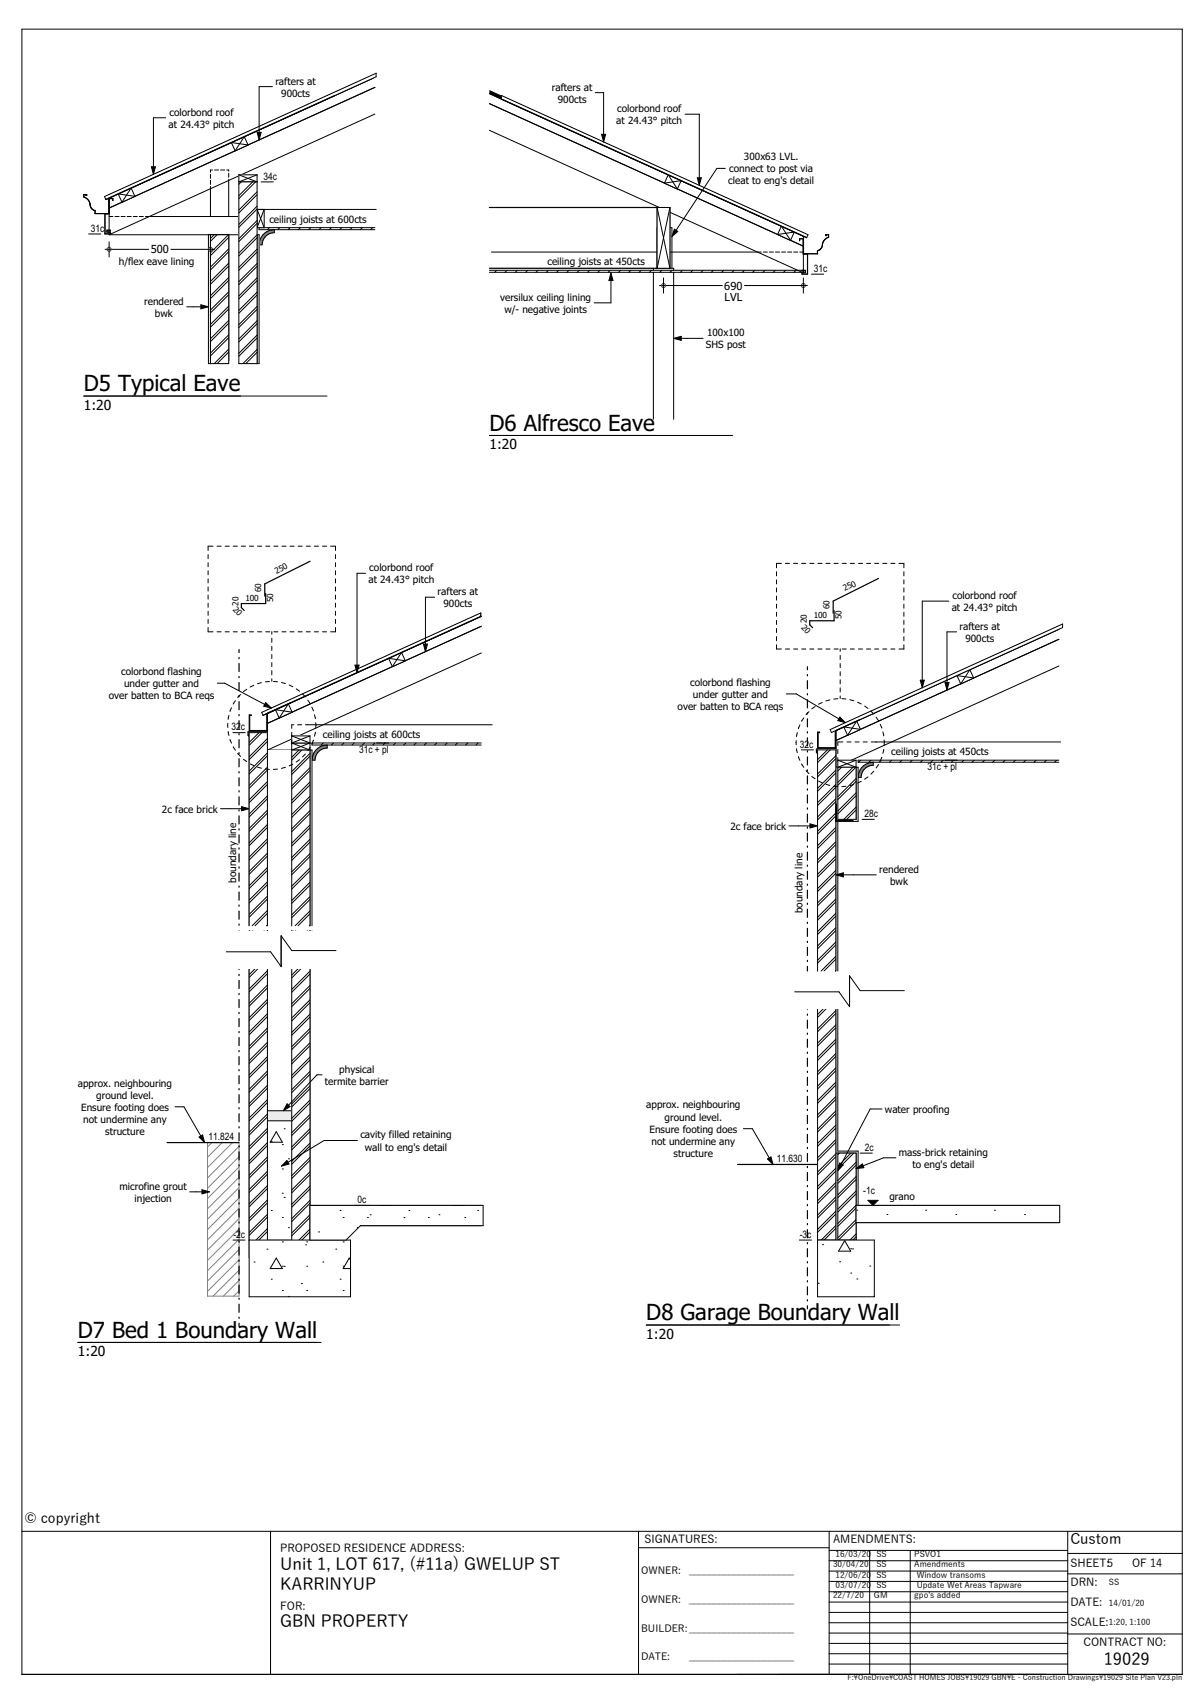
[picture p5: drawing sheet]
<svg xmlns="http://www.w3.org/2000/svg" width="297mm" height="420mm" viewBox="0 0 297 420" stroke-linecap="round" stroke-linejoin="round" font-family="sans-serif">
<defs><g id="words">
<g font-size="5.5">
<text x="20.7" y="96.6">D5 Typical Eave</text>
<text x="120.7" y="106.3">D6 Alfresco Eave</text>
<text x="159.4" y="325.8">D8 Garage Boundary Wall</text>
<text x="19.2" y="330.1">D7 Bed 1 Boundary Wall</text>
</g>
<g font-size="4.1">
<text x="69.1" y="387.5">Unit 1, LOT 617, (#11a) GWELUP ST</text>
<text x="69.1" y="392.4">KARRINYUP</text>
<text x="69.1" y="401.6">GBN PROPERTY</text>
<text x="272.3" y="411">19029</text>
</g>
<text font-size="3.6" x="264" y="381">Custom</text>
<g font-size="3.4">
<text x="20.7" y="101.2">1:20</text>
<text x="120.7" y="110.9">1:20</text>
<text x="19.2" y="334.7">1:20</text>
<text x="159.4" y="330.4">1:20</text>
<text x="6" y="375.8">© copyright</text>
</g>
<g font-size="2.7">
<text x="37.2" y="62.5">500</text>
<text x="178.7" y="71.5">690</text>
<text x="178.7" y="74.3">LVL</text>
<text x="69.1" y="383">PROPOSED RESIDENCE ADDRESS:</text>
<text x="159" y="380.8">SIGNATURES:</text>
<text x="205.5" y="380.7">AMENDMENTS:</text>
<text x="264" y="386.8">SHEET:5</text>
<text x="279.2" y="386.8">OF 14</text>
<text x="264" y="391.3">DRN:</text>
<text x="69.1" y="397.2">FOR:</text>
<text x="264" y="401.2">SCALE:</text>
<text x="264" y="396.2">DATE:</text>
<text x="267.3" y="406.2">CONTRACT NO:</text>
</g>
<g font-size="2.5">
<text x="67.9" y="20.9">rafters at</text>
<text x="69.4" y="23.8">900cts</text>
<text x="136.1" y="22.4">rafters at</text>
<text x="41.8" y="28.6">colorbond roof</text>
<text x="137.6" y="25.3">900cts</text>
<text x="152.2" y="27.7">colorbond roof</text>
<text x="41.6" y="31.5">at 24.43° pitch</text>
<text x="152" y="30.6">at 24.43° pitch</text>
<text x="183.5" y="39.5">300x63 LVL.</text>
<text x="65" y="44.3">34c</text>
<text x="179.6" y="45.5">cleat to eng's detail</text>
<text x="179.9" y="42.5">connect to post via</text>
<text x="22.4" y="57.2">31c</text>
<text x="66.4" y="54.9">ceiling joists at 600cts</text>
<text x="29.3" y="65.5">h/flex eave lining</text>
<text x="135" y="65.5">ceiling joists at 450cts</text>
<text x="200.8" y="67.1">31c</text>
<text x="35.6" y="75.2">rendered</text>
<text x="123.4" y="74.2">versilux ceiling lining</text>
<text x="124.4" y="77.2">w/- negative joints</text>
<text x="38.2" y="78.2">bwk</text>
<text x="174.4" y="83">100x100</text>
<text x="174.1" y="86">SHS post</text>
<text x="90.9" y="143.9">at 24.43° pitch</text>
<text x="91.1" y="141">colorbond roof</text>
<text x="107.9" y="146.9">rafters at</text>
<text x="109.4" y="149.8">900cts</text>
<text x="235" y="147.8">colorbond roof</text>
<text x="234.8" y="150.8">at 24.43° pitch</text>
<text x="236.7" y="155.4">rafters at</text>
<text x="238.1" y="158.4">900cts</text>
<text x="29.9" y="166.6">colorbond flashing</text>
<text x="26.8" y="172.6">over batten to BCA reqs</text>
<text x="30.6" y="169.6">under gutter and</text>
<text x="170.2" y="169.2">colorbond flashing</text>
<text x="170.9" y="172.2">under gutter and</text>
<text x="167.2" y="175.2">over batten to BCA reqs</text>
<text x="57.1" y="180.2">32c</text>
<text x="79.6" y="182">ceiling joists at 600cts</text>
<text x="88.6" y="185.7">31c + pl</text>
<text x="197.3" y="184.5">32c</text>
<text x="219.9" y="186.3">ceiling joists at 450cts</text>
<text x="228.8" y="190">31c + pl</text>
<text x="40" y="200.5">2c face brick</text>
<text x="213.2" y="201.6">28c</text>
<text x="180.2" y="204.8">2c face brick</text>
<text x="216.9" y="215.4">rendered</text>
<text x="58.2" y="217.8" transform="rotate(-90 58.2 217.8)">boundary line</text>
<text x="219.6" y="218.4">bwk</text>
<text x="197.9" y="225.4" transform="rotate(-90 197.9 225.4)">boundary line</text>
<text x="19.2" y="268.1">approx. neighbouring</text>
<text x="80.2" y="267.7">termite barrier</text>
<text x="83.7" y="264.7">physical</text>
<text x="20" y="274.1">Ensure footing does</text>
<text x="23.7" y="271.1">ground level.</text>
<text x="159.4" y="273.5">approx. neighbouring</text>
<text x="218.3" y="274.6">water proofing</text>
<text x="20.5" y="277.1">not undermine any</text>
<text x="26" y="280.1">structure</text>
<text x="51.4" y="281.4">11.824</text>
<text x="88.9" y="280.9">cavity filled retaining</text>
<text x="160.2" y="279.5">Ensure footing does</text>
<text x="163.9" y="276.5">ground level.</text>
<text x="90" y="283.9">wall to eng's detail</text>
<text x="160.7" y="282.5">not undermine any</text>
<text x="166.2" y="285.5">structure</text>
<text x="191.6" y="286.8">11.630</text>
<text x="213.3" y="284">2c</text>
<text x="221.7" y="285.2">mass-brick retaining</text>
<text x="29.5" y="293.6">microfine grout</text>
<text x="225.1" y="288.2">to eng's detail</text>
<text x="33.2" y="296.6">injection</text>
<text x="88.2" y="296.9">0c</text>
<text x="212.9" y="294.7">-1c</text>
<text x="219.4" y="296.2">grano</text>
<text x="57.6" y="305.4">-2</text>
<text x="59.4" y="305.4">c</text>
<text x="197.3" y="305.4">-3c</text>
<text x="158.2" y="388.3">OWNER:</text>
<text x="170" y="388.3">_____________________</text>
<text x="158.2" y="395.6">OWNER:</text>
<text x="170" y="395.6">_____________________</text>
<text x="158.2" y="402.6">BUILDER:_____________________</text>
<text x="158.2" y="409.7">DATE:</text>
<text x="170" y="409.7">_____________________</text>
</g>
<g font-size="2.1">
<text x="68.2" y="141.7" transform="rotate(-27 68.2 141.7)">250</text>
<text x="58.9" y="149.5" transform="rotate(-90 58.9 149.5)">20</text>
<text x="60.6" y="148.3">100</text>
<text x="64.4" y="146.1" transform="rotate(-90 64.4 146.1)">60</text>
<text x="67.4" y="148.6" transform="rotate(-90 67.4 148.6)">50</text>
<text x="208.4" y="145.9" transform="rotate(-27 208.4 145.9)">250</text>
<text x="57.3" y="150.6" transform="rotate(46 57.3 150.6)">20</text>
<text x="197.5" y="154.9" transform="rotate(46 197.5 154.9)">20</text>
<text x="199.1" y="153.7" transform="rotate(-90 199.1 153.7)">20</text>
<text x="200.8" y="152.6">100</text>
<text x="204.6" y="150.4" transform="rotate(-90 204.6 150.4)">60</text>
<text x="207.6" y="152.8" transform="rotate(-90 207.6 152.8)">50</text>
<text x="205.5" y="386.7">30/04/20</text>
<text x="206.1" y="384.2">16/03/20</text>
<text x="206.1" y="389.3">12/06/20</text>
<text x="216.2" y="384.2">SS</text>
<text x="216.2" y="386.7">SS</text>
<text x="216.2" y="389.3">SS</text>
<text x="225.5" y="384.2">PSVO1</text>
<text x="225.5" y="386.7">Amendments</text>
<text x="226.1" y="389.3">Window transoms</text>
<text x="205.5" y="394.4">22/7/20</text>
<text x="206.1" y="391.8">03/07/20</text>
<text x="215.6" y="394.4">GM</text>
<text x="216.2" y="391.8">SS</text>
<text x="225.5" y="394.4">gpo's added</text>
<text x="226.1" y="391.8">Update Wet Areas Tapware</text>
<text x="273.5" y="391.2">SS</text>
<text x="273.5" y="396.3">14/01/20</text>
<text x="273.5" y="401">1:20, 1:100</text>
</g>
<text font-size="1.8" x="209.1" y="414.5">F:\OneDrive\COAST HOMES JOBS\19029 GBN\E - Construction Drawings\19029 Site Plan V23.pln</text>
</g></defs>
<g fill="none" stroke="#000" stroke-width=".25">
<path d="M5.4 7.2h286.2v406h-286.2zM5.4 377.9h286.2M66.7 377.9v35.3M157.5 377.9v35.3M204.5 377.9v35.3M263.4 377.9v35.3M157.5 381.9h47M204.5 397.9h58.9M204.5 395.3h58.9M204.5 392.8h58.9M204.5 390.2h58.9M204.5 387.7h58.9"/>
<path d="M204.5 385.1h58.9M204.5 382.6h58.9M214.5 382.6v30.6M224.5 382.6v30.6M263.4 383.3h28.2M263.4 388.4h28.2M204.5 408.1h58.9M204.5 405.5h58.9M204.5 403h58.9M204.5 400.4h58.9M204.5 410.6h58.9M263.4 403.2h28.2"/>
</g>
<!-- layer: J1  ROOF-(cover) -->
<path d="M26.9 48l63.2-28.7h1.9l-65.1 29.6z" fill-rule="evenodd" fill="#000"/>
<g fill="none" stroke="#fff" stroke-width=".25">
<path d="M68.6 39l-23.7 4.2M71.9 37.5l-23.7 4.2M75.2 36l-23.7 4.2M78.5 34.5l-23.7 4.2M81.8 33l-23.8 4.2M85 31.5l-23.7 4.2M88.3 30l-23.7 4.2M91.6 28.5l-23.7 4.2M92.5 27.5l-21.3 3.7M92.5 26.6l-18 3.1M92.5 25.6l-14.7 2.6M92.5 24.7l-11.4 2"/>
<path d="M92.5 23.8l-8.2 1.5M92.5 22.9l-4.9 .9M92.5 22l-1.6 .3M29.1 56.9l-2.2 .4M32.4 55.4l-5.5 1M35.7 53.9l-8.8 1.6M39 52.4l-12.1 2.2M42.3 50.9l-15.4 2.8M45.6 49.5l-18.7 3.2M48.9 48l-22 3.8M52.2 46.5l-23.8 4.1M55.4 45l-23.7 4.2"/>
<path d="M58.7 43.5l-23.7 4.2M62 42l-23.7 4.2M65.3 40.5l-23.7 4.2"/>
</g>
<path d="M20.7 48h.7v.2h-.2l.2-.2h-.7v.6a2.62 2.62 0 0 1 1.7 2.5l.5 .6 .6 .3v.7h3.4v-3.7v3.7h-3.5v-.7a1.7 1.7 0 0 1-1.2-1.8l-.6-1-.9-.6z" fill-rule="evenodd" fill="#7f7f7f"/>
<path d="M26.9 49h1v.5l-.1-.5h-.8v3.8h-1.1v4.9h1.3v-.4h-.8v-.5h.9h-.9v.4h.9v.5h-1.4v-5h1z" fill-rule="evenodd" fill="#fff"/>
<path d="M25.9 56.7h.1" fill="none" stroke="#000" stroke-width=".25"/>
<!-- layer: D1  WALLS-(external) -->
<g fill="#000">
<path d="M51.9 57.9h4.5v31.1h-4.5z" fill-rule="evenodd"/>
<path d="M58.9 57.9h4.5v31.1h-4.5z" fill-rule="evenodd"/>
</g>
<path d="M66.5 56.2l-.5 .5M69 56.2l-.5 .5M71.5 56.2l-.5 .5M74.1 56.2l-.5 .5M76.6 56.2l-.5 .5M79.2 56.2l-.5 .5M81.7 56.2l-.5 .5M84.3 56.2l-.5 .5M86.8 56.2l-.5 .5M89.4 56.2l-.5 .5M91.9 56.2l-.5 .5" fill="none" stroke="#000" stroke-width=".25"/>
<path d="M65.3 57.6a3.7 3.7 0 0 1 2.4-.9v.7a3 3 0 0 0-3 3h-.8a3.7 3.7 0 0 1 1.4-2.8z" fill-rule="evenodd" fill="#7f7f7f"/>
<!-- layer: J1  ROOF-(cover) -->
<path d="M92 19.3l-65.1 29.6M92.5 28.1l-65.6 29.8v-9.9M92.5 21.6l-65.6 29.7" fill="none" stroke="#000" stroke-width=".25"/>
<path d="M21.8 49.5l-.5-.5-.6-.4v-.6h.7v.2h-.2l.2-.2h-.7v.6a2.28 2.28 0 0 1 1.6 2.2M22 49.8l.2 .4M22.2 50.4v.4M22.2 50.8l.5 .8M22.3 50.8l.4 .7M22.7 51.6l.4 .3M22.7 51.5l.4 .3M23.1 51.9l.3 .1v.7h3.5v-3.7h1v.5l-.1-.5h-.8v3.8h-1.1v4.9h1.3v-.4h-.8v-.5h.9h-.9M23.1 51.8l.4 .2v.7h3.4M25.9 52.7v5h1.4v-.5h-.9" fill="none" stroke="#000" stroke-width=".25"/>
<!-- layer: D1  WALLS-(external) -->
<path d="M56.4 57.9v31.1M58.9 57.9v31.1M51.9 89v-31.1h11.5v31.1" fill="none" stroke="#000" stroke-width=".25"/>
<path d="M65.3 57.6a3.7 3.7 0 0 1 2.4-.9v.7a3 3 0 0 0-3 3h-.8a3.7 3.7 0 0 1 1.4-2.8zM92.5 56.2h-28.6v.5h28.6" fill="none" stroke="#000" stroke-width=".25"/>
<!-- layer: K1  TEXT-(notes) -->
<path d="M58.9 43.1h4.5v1.8h-4.5z" fill-rule="evenodd" fill="#fff"/>
<path d="M58.9 44.9h4.5M58.9 43.1v1.8M58.9 43.1h4.5M58.9 43.1l4.5 1.8M63.4 43.1v1.8M63.4 43.1l-4.5 1.8" fill="none" stroke="#000" stroke-width=".25"/>
<path d="M29.2 47.9l3.1-1.5 1 2.1-3.2 1.4z" fill-rule="evenodd" fill="#fff"/>
<path d="M29.2 47.9l.9 2M29.2 47.9l4.1 .6M32.3 46.4l1 2.1M32.3 46.4l-3.1 1.5M32.3 46.4l-2.2 3.5M33.3 48.5l-3.2 1.4" fill="none" stroke="#000" stroke-width=".25"/>
<path d="M57.1 35.2l3.2-1.5 .9 2.1-3.2 1.4z" fill-rule="evenodd" fill="#fff"/>
<path d="M57.1 35.2l.9 2M57.1 35.2l4.1 .6M60.3 33.7l.9 2.1M60.3 33.7l-3.2 1.5M60.3 33.7l-2.3 3.5M61.2 35.8l-3.2 1.4" fill="none" stroke="#000" stroke-width=".25"/>
<path d="M63.4 51.7h1.8v4.5h-1.8z" fill-rule="evenodd" fill="#fff"/>
<path d="M63.4 51.7h1.8M63.4 56.2h1.8M63.4 51.7v4.5M63.4 51.7l1.8 4.5M65.2 51.7v4.5M65.2 51.7l-1.8 4.5" fill="none" stroke="#000" stroke-width=".25"/>
<path d="M25.8 48.5l67-30.4v.9l-66.7 30.2z" fill-rule="evenodd" fill="#fff"/>
<g fill="none" stroke="#000" stroke-width=".25">
<path d="M40.9 29.1h-3.1v12.1M63.4 32.7h1l-.5 1.8zM67.2 21.4h-3.3v11.3M25.8 48.5l67-30.4v.9l-66.7 30.2zM26.9 53.4h1M26.9 57.9h25M28.4 53.4h1M29.9 53.4h1M31.4 53.4h1M32.9 53.4h1M34.4 53.4h1M35.9 53.4h23"/>
<path d="M37.3 41.2h1l-.5 1.8zM51.9 43v1M51.9 44.5v1M51.9 46v7.4M52.4 42h-.5v.5M52.9 42h1M54.4 42h1M55.9 42h.5v.2M56.4 42.7v1M56.4 44.2v9.2M63.4 51.7h29.4M46.1 75.7h3.5"/>
<path d="M49.6 75.2l1.8 .5-1.8 .5z"/>
</g>
<path d="M82.5 23.6l-56.4 25.6" fill="none" stroke="#000" stroke-width=".3"/>
<path d="M63.4 32.7h1l-.5 1.8zM37.3 41.2h1l-.5 1.8zM49.6 75.2l1.8 .5-1.8 .5z" fill="#000"/>
<path d="M63.4 57.9h.5v31.8h-.5z" fill-rule="evenodd" fill="#fff"/>
<path d="M63.4 57.9h.5v31.8h-.5z" fill="none" stroke="#000" stroke-width=".25"/>
<path d="M58.9 44.9h4.5v44.8h-4.5z" fill-rule="evenodd" fill="#fff"/>
<g fill="none" stroke="#000" stroke-width=".25">
<path d="M58.9 44.9h4.5v44.8h-4.5zM59.5 44.9l-.6 .6M62.3 44.9l-3.4 3.4M63 44.9l-4.1 4.1M63.4 58.7l-4.5 4.5M63.4 55.1l-4.5 4.5M63.4 51.6l-4.5 4.5M63.4 48l-4.5 4.5M63.4 57.9l-4.5 4.5M63.4 54.4l-4.5 4.5M63.4 50.9l-4.5 4.5M63.4 47.3l-4.5 4.5"/>
<path d="M63.4 79.9l-4.5 4.5M63.4 76.3l-4.5 4.5M63.4 72.8l-4.5 4.5M63.4 69.3l-4.5 4.5M63.4 65.7l-4.5 4.5M63.4 62.2l-4.5 4.5M63.4 79.2l-4.5 4.5M63.4 75.6l-4.5 4.5M63.4 72.1l-4.5 4.5M63.4 68.6l-4.5 4.5M63.4 65l-4.5 4.5M63.4 61.5l-4.5 4.5"/>
<path d="M63.4 86.9l-2.8 2.8M63.4 83.4l-4.5 4.5M63.4 86.2l-3.5 3.5M63.4 82.7l-4.5 4.5"/>
</g>
<path d="M51.4 57.9h.5v31.8h-.5z" fill-rule="evenodd" fill="#fff"/>
<path d="M51.4 57.9h.5v31.8h-.5z" fill="none" stroke="#000" stroke-width=".25"/>
<path d="M51.9 57.9h4.5v31.8h-4.5z" fill-rule="evenodd" fill="#fff"/>
<g fill="none" stroke="#000" stroke-width=".25">
<path d="M21.9 57.7h3M26.9 59.7v3.7M51.9 57.9h4.5v31.8h-4.5zM52.8 57.9l-.9 .9M53.5 57.9l-1.6 1.6M56.4 57.9l-4.5 4.5M56.4 58.6l-4.5 4.5M64.4 44.9h3M25.9 61.5h10.8M42.2 61.5h10.7M56.4 79.8l-4.5 4.5M56.4 76.3l-4.5 4.5"/>
<path d="M56.4 72.7l-4.5 4.5M56.4 69.2l-4.5 4.5M56.4 65.7l-4.5 4.5M56.4 62.1l-4.5 4.5M56.4 79.1l-4.5 4.5M56.4 75.6l-4.5 4.5M56.4 72l-4.5 4.5M56.4 68.5l-4.5 4.5M56.4 64.9l-4.5 4.5M56.4 61.4l-4.5 4.5M56.4 86.9l-2.8 2.8M56.4 83.3l-4.5 4.5"/>
<path d="M56.4 89.7h.1M56.4 86.2l-3.6 3.5M56.4 82.6l-4.5 4.5"/>
</g>
<g fill="none" stroke="#464646" stroke-width=".25">
<circle cx="26.9" cy="61.5" r=".5"/>
<circle cx="51.9" cy="61.5" r=".5"/>
</g>
<!-- layer: I1  BEAMS -->
<g fill="none" stroke="#000" stroke-width=".25">
<path d="M165.3 59.7l-3.2 .6M165.3 58.8l-3.2 .5M165.3 57.9l-3.2 .5M165.3 57l-3.2 .5M165.3 56l-3.2 .6M165.3 55.1l-3.2 .6M165.3 54.2l-3.2 .6M165.3 53.3l-3.2 .6M165.3 52.4l-3.2 .5M165.3 51.5l-3.2 .5M165.3 66.1l-.7 .1M165.3 65.2l-3.2 .5"/>
<path d="M165.3 64.3l-3.2 .5M165.3 63.4l-3.2 .5M165.3 62.4l-3.2 .6M165.3 61.5l-3.2 .6M165.3 60.6l-3.2 .6"/>
</g>
<!-- layer: J1  ROOF-(cover) -->
<path d="M120.7 22.2l77.5 35.2v.9l-77.5-35.2z" fill-rule="evenodd" fill="#000"/>
<g fill="none" stroke="#fff" stroke-width=".25">
<path d="M122.1 26.2l-1.4 .2M123.5 26.8l-2.8 .5M125 27.5l-4.3 .7M126.4 28.2l-5.7 1M127.9 28.8l-7.2 1.3M129.3 29.5l-8.6 1.5M130.8 30.1l-10.1 1.8M132.2 30.8l-10.4 1.8M133.7 31.5l-10.5 1.8M135.1 32.1l-10.4 1.9M136.6 32.8l-10.5 1.8M138 33.4l-10.4 1.9"/>
<path d="M139.5 34.1l-10.5 1.8M140.9 34.7l-10.4 1.9M142.4 35.4l-10.5 1.8M143.8 36.1l-10.4 1.8M145.3 36.7l-10.5 1.9M146.7 37.4l-10.4 1.8M148.2 38l-10.5 1.9M149.6 38.7l-10.4 1.8M151.1 39.4l-10.5 1.8M152.5 40l-10.4 1.9M154 40.7l-10.5 1.8M155.4 41.3l-10.4 1.9"/>
<path d="M156.9 42l-10.5 1.8M158.3 42.6l-10.4 1.9M159.8 43.3l-10.5 1.8M161.2 44l-10.4 1.8M162.7 44.6l-10.5 1.9M164.1 45.3l-10.4 1.8M165.6 45.9l-10.5 1.9M167 46.6l-10.4 1.8M168.5 47.3l-10.5 1.8M169.9 47.9l-10.4 1.9M171.4 48.6l-10.5 1.8M172.8 49.2l-10.4 1.9"/>
<path d="M174.3 49.9l-10.5 1.8M175.7 50.5l-10.4 1.9M177.2 51.2l-10.5 1.8M178.6 51.9l-10.5 1.8M180 52.5l-10.4 1.9M181.5 53.2l-10.5 1.8M182.9 53.8l-10.4 1.9M184.4 54.5l-10.5 1.8M185.8 55.2l-10.4 1.8M187.3 55.8l-10.5 1.9M188.7 56.5l-10.4 1.8M190.2 57.1l-10.5 1.9"/>
<path d="M191.6 57.8l-10.4 1.8M193.1 58.4l-10.5 1.9M194.5 59.1l-10.4 1.8M196 59.8l-10.5 1.8M197.4 60.4l-10.4 1.9M198.2 66.7l-1.1 .2M198.2 65.8l-2.5 .4M198.2 64.9l-4 .7M198.2 63.9l-5.4 1M198.2 63l-6.9 1.2M198.2 62.1l-8.3 1.5M198.2 61.2l-9.8 1.7"/>
</g>
<path d="M198.2 58.9v3.7h3.4v-.7a1.66 1.66 0 0 0 1.3-1.8l.6-1 .9-.6v-.5h-.7l.2 .2h-.2v-.3h.7v.7a2.58 2.58 0 0 0-1.6 2.4l-.6 .7-.5 .2v.8h-3.5z" fill-rule="evenodd" fill="#7f7f7f"/>
<path d="M197.2 58.9h1v3.8h1v5h-1.4v-.5h.9v-.4l-.9-.1h.9v.5h-.8v.4h1.3v-4.9h-1.1v-3.7h-.8l-.1 .4z" fill-rule="evenodd" fill="#fff"/>
<g fill="none" stroke="#000" stroke-width=".25">
<path d="M203.7 57.9h.7v.7h-.3l.3-.1v-.5h-.7l.2 .2h-.2zM204.1 58.6a2.14 2.14 0 0 0-1.3 2.1M204.1 58.7l-.9 .7-.3 .9M197.8 66.7v.1M198.1 62.6l.1 .1M198.2 60.6h.1M199.2 66.4h.1M199.2 63h.1M199.2 62.7v5h-1.4v-.5h.9M202.6 61.2l-1 .7v.7h-3.4M202.6 61.3l-.9 .6v.8h-3.5v-3.8h-1v.5l.1-.4h.8v3.7h1.1v4.9h-1.3v-.4h.8v-.5l-.9 .1M202.8 60.7l-.2 .5"/>
<path d="M202.8 60.4v.3M202.8 60.7l-.2 .6"/>
</g>
<g fill="none" stroke="#000" stroke-width=".25">
<path d="M120.7 66.7h77.5v.5h-77.5M122.5 66.7l-.5 .5M125.1 66.7l-.5 .5M127.6 66.7l-.5 .5M130.2 66.7l-.5 .5M132.7 66.7l-.5 .5M135.3 66.7l-.5 .5M137.8 66.7l-.5 .5M140.3 66.7l-.5 .5M142.9 66.7l-.5 .5M145.4 66.7l-.5 .5M148 66.7l-.5 .5"/>
<path d="M150.5 66.7l-.5 .5M153.1 66.7l-.5 .5M155.6 66.7l-.5 .5M158.2 66.7l-.5 .5M160.7 66.7l-.5 .5M163.3 66.7l-.5 .5M165.8 66.7l-.5 .5M168.3 66.7l-.5 .5M170.9 66.7l-.5 .5M173.4 66.7l-.5 .5M176 66.7l-.5 .5M178.5 66.7l-.5 .5"/>
<path d="M181.1 66.7l-.5 .5M183.6 66.7l-.5 .5M186.2 66.7l-.5 .5M188.7 66.7l-.5 .5M191.3 66.7l-.5 .5M193.8 66.7l-.5 .5M196.3 66.7l-.5 .5"/>
</g>
<!-- layer: I1  BEAMS -->
<path d="M120.7 51.2h41.4M120.7 66.2h40.5" fill="none" stroke="#000" stroke-width=".3"/>
<path d="M162.1 51.2h3.2v15h-3.2z" fill="none" stroke="#000" stroke-width=".25"/>
<!-- layer: D1  WALLS-(external) -->
<path d="M161.2 67.2v36.3M162.1 66.2h-.9v.5M165.3 66.2h.9v.5M166.2 67.2v36.3" fill="none" stroke="#000" stroke-width=".25"/>
<!-- layer: J1  ROOF-(cover) -->
<path d="M120.7 25.6l77.5 35.2M120.7 32.2l77.5 35.1v-9.9M120.7 23.1l77.5 35.2" fill="none" stroke="#000" stroke-width=".25"/>
<!-- layer: K1  TEXT-(notes) -->
<path d="M192.8 55.8l3.1 1.5-.9 2-3.2-1.4z" fill-rule="evenodd" fill="#fff"/>
<path d="M191.8 57.9l3.2 1.4M192.8 55.8l-1 2.1M192.8 55.8l3.1 1.5M192.8 55.8l2.2 3.5M195.9 57.3l-.9 2M195.9 57.3l-4.1 .6" fill="none" stroke="#000" stroke-width=".25"/>
<path d="M164.8 43.1l3.2 1.5-.9 2-3.2-1.4z" fill-rule="evenodd" fill="#fff"/>
<path d="M163.9 45.2l3.2 1.4M164.8 43.1l-.9 2.1M164.8 43.1l3.2 1.5M164.8 43.1l2.3 3.5M168 44.6l-.9 2M168 44.6l-4.1 .6" fill="none" stroke="#000" stroke-width=".25"/>
<path d="M123.7 23.6l75.6 34.3-.3 .7-75.3-34.1z" fill-rule="evenodd" fill="#fff"/>
<g fill="none" stroke="#000" stroke-width=".25">
<path d="M123.7 23.6l75.6 34.3-.3 .7-75.3-34.1zM146.8 22.9h2.1v10.2M148.4 33.1h1l-.5 1.9zM169 28.2h3.5v15.7M162.1 56.2v10h-.5M165.3 56.2h.5v10M166.4 56.6l.8 .5-1.4 1.3zM172 43.9h1l-.5 1.8zM178.9 41.6h-2.1l-10 15.2M121.2 62.2h66.6M150.7 69.2v5.5h-4.1M150.7 67.3l.5 1.9h-1z"/>
<path d="M162.7 70.5h15.5M163.7 68.6v3.7M183.7 70.5h15.5M188.3 62.2h1M189.8 62.2h1M191.3 62.2h1M192.8 62.2h1M194.3 62.2h1M195.8 62.2h1M197.3 62.2h.9M198.2 68.6v3.7M166.2 83.5l1.8-.5v1z"/>
<path d="M168 83.5h5.4"/>
</g>
<path d="M123.7 24.5l75.3 34.1" fill="none" stroke="#000" stroke-width=".3"/>
<g fill="none" stroke="#464646" stroke-width=".25">
<circle cx="163.7" cy="70.5" r=".5"/>
<circle cx="198.2" cy="70.5" r=".5"/>
</g>
<path d="M148.4 33.1h1l-.5 1.9zM166.4 56.6l.8 .5-1.4 1.3zM172 43.9h1l-.5 1.8zM150.7 67.3l.5 1.9h-1zM166.2 83.5l1.8-.5v1z" fill="#000"/>
<path d="M162.1 51.2h3.2v15h-3.2z" fill-rule="evenodd" fill="#fff"/>
<path d="M162.1 51.2v15M162.1 51.2h3.2M162.1 51.2l3.2 15M165.3 51.2v15M165.3 51.2l-3.2 15M162.1 66.2h3.2M200.2 67.7h3" fill="none" stroke="#000" stroke-width=".25"/>
<!-- layer: D1  WALLS-(external) -->
<g fill="#000">
<path d="M61.5 229.7h4.5v76.4h-4.5z" fill-rule="evenodd"/>
<path d="M72 229.7h4.5v76.4h-4.5z" fill-rule="evenodd"/>
</g>
<path d="M66 229.7h6v76.4h-6z" fill-rule="evenodd" fill="#fff"/>
<g fill="none" stroke="#000" stroke-width=".25">
<path d="M66.9 230.8h.1M69.6 234.5h.1M71.2 235.1h.1M66.9 247.8h.1M68.1 248.1l1.5 2.6h-3zM69.6 258.5h.1M69.6 252.5h.1M69.6 246.5h.1M69.6 240.5h.1M70.1 244.6h.1M71.2 252h.1M66.9 264.8h.1"/>
<path d="M68.1 279.3l1.5 2.6h-3zM69.6 276.5h.1M69.6 270.5h.1M69.6 264.5h.1M70.1 278.5h.1M70.1 261.6h.1M71.2 269h.1M66.9 298.7h.1M66.9 281.7h.1M69.6 294.5h.1M69.6 288.5h.1M69.6 282.5h.1"/>
<path d="M70.1 295.5h.1M71.2 286h.1M69.6 300.5h.1M71.2 302.9h.1"/>
</g>
<!-- layer: C1  CONCRETE-(floor slab) -->
<path d="M72 297.5h46.7v5h-46.7z" fill-rule="evenodd" fill="#fff"/>
<g fill="none" stroke="#000" stroke-width=".25">
<path d="M72 297.5h46.7M74.3 299.8h.1M83.9 298.7h.1M91.3 299.8h.1M100.9 298.7h.1M108.3 299.8h.1M117.8 298.7h.1M72 302.5h46.7M75.6 300.5h.1M84.6 300.5h.1M90.6 300.5h.1M99.6 300.5h.1"/>
<path d="M105.6 300.5h.1M114.6 300.5h.1"/>
</g>
<!-- layer: D1  WALLS-(external) -->
<path d="M61.5 229.7v76.4h15v-76.4M66 229.7v76.4M72 229.7v76.4" fill="none" stroke="#000" stroke-width=".25"/>
<!-- layer: K1  TEXT-(notes) -->
<path d="M54.8 282h3M87.4 297.5h3" fill="none" stroke="#000" stroke-width=".25"/>
<g fill="#fff">
<path d="M66 229.7h6v46.9h-6z" fill-rule="evenodd"/>
<path d="M51.2 282h7.8v37.8h-7.8z" fill-rule="evenodd"/>
</g>
<g fill="none" stroke="#808080" stroke-width=".25">
<path d="M51.2 282h7.8v37.8h-7.8zM52.3 282l-1.1 1M54.8 282l-3.6 3.6M57.4 282l-6.2 6.1M59 298.2l-7.8 7.7M59 295.6l-7.8 7.8M59 293.1l-7.8 7.8M59 290.5l-7.8 7.8M59 288l-7.8 7.8M59 285.4l-7.8 7.8M59 282.9l-7.8 7.8M59 318.5l-1.3 1.3"/>
<path d="M59 316l-3.9 3.8M59 313.4l-6.4 6.4M59 310.9l-7.8 7.8M59 308.4l-7.8 7.7M59 305.8l-7.8 7.8M59 303.3l-7.8 7.7M59 300.7l-7.8 7.8"/>
</g>
<path d="M66 274.1h6v2.5h-6z" fill-rule="evenodd" fill="#f0f0f0"/>
<path d="M43.2 273.1h2.2l4.1 7.2M66 274.1h6v2.5h-6zM46.8 294.1h3M49.1 280.6l.9-.5 .5 1.9zM49.8 293.6l1.9 .5-1.9 .5z" fill="none" stroke="#000" stroke-width=".25"/>
<g fill="none" stroke="#000" stroke-width=".3">
<path d="M59 229.7v.1M59 231v.3M59 232.5v2M59 235.7v.3M59 237.2v2M59 240.4v.3M59 241.9v2M59 245.1v.3M59 246.6v2M59 249.8v.3M59 251.3v2M59 254.5v.3"/>
<path d="M59 256v2M59 259.2v.3M59 260.7v2M59 263.9v.3M59 265.4v2M59 268.6v.3M59 270.1v2M59 273.3v.3M59 274.8v2M59 278v.3M59 279.5v2M41.2 282h17.8"/>
<path d="M59 282.7v.3M59 284.2v2M59 287.4v.3M59 288.9v2M59 292.1v.3M59 293.6v2M59 296.8v.3M59 298.3v2M59 301.5v.3M59 303v2M59 306.2v.3M59 307.7v2"/>
<path d="M59 310.9v.3M59 312.4v2M59 315.6v.3M59 317.1v2M59 320.3v.3M59 321.8v2M59 325v.3M59 326.5v.8"/>
</g>
<path d="M66 306.1h6" fill="none" stroke="#fff" stroke-width=".25"/>
<path d="M49.1 280.6l.9-.5 .5 1.9zM49.8 293.6l1.9 .5-1.9 .5z" fill="#000"/>
<path d="M61.5 229.7h4.5v80.6h-4.5z" fill-rule="evenodd" fill="#fff"/>
<g fill="none" stroke="#000" stroke-width=".25">
<path d="M61.5 229.7v80.6h4.5v-80.6M61.6 229.7l-.1 .2M62.4 229.7l-.9 .9M65.2 229.7l-3.7 3.7M65.9 229.7l-4.4 4.4M66 236.7l-4.5 4.5M66 233.2l-4.5 4.5M66 239.5l-4.5 4.5M66 236l-4.5 4.5M66 232.5l-4.5 4.5M66 257.9l-4.5 4.5M66 254.4l-4.5 4.5"/>
<path d="M66 250.9l-4.5 4.5M66 247.3l-4.5 4.5M66 243.8l-4.5 4.5M66 240.3l-4.5 4.5M66 257.2l-4.5 4.5M66 253.7l-4.5 4.5M66 250.2l-4.5 4.5M66 246.6l-4.5 4.5M66 243.1l-4.5 4.5M66 279.1l-4.5 4.5M66 275.6l-4.5 4.5M66 272.1l-4.5 4.5"/>
<path d="M66 268.5l-4.5 4.5M66 265l-4.5 4.5M66 261.5l-4.5 4.5M66 278.4l-4.5 4.5M66 274.9l-4.5 4.5M66 271.4l-4.5 4.5M66 267.8l-4.5 4.5M66 264.3l-4.5 4.5M66 260.8l-4.5 4.5M66 296.8l-4.5 4.5M66 293.3l-4.5 4.5M66 289.8l-4.5 4.5"/>
<path d="M66 286.2l-4.5 4.5M66 282.7l-4.5 4.5M66 299.7l-4.5 4.5M66 296.1l-4.5 4.5M66 292.6l-4.5 4.5M66 289l-4.5 4.5M66 285.5l-4.5 4.5M66 282l-4.5 4.5M66 307.4l-2.9 2.9M66 303.9l-4.5 4.5M66 300.4l-4.5 4.5M66 310.3h-.1"/>
<path d="M66 306.7l-3.6 3.6M66 303.2l-4.5 4.5"/>
</g>
<path d="M76.5 229.7h.5v5.3h-.5z" fill-rule="evenodd" fill="#fff"/>
<path d="M76.5 229.7v5.3h.5v-5.3" fill="none" stroke="#000" stroke-width=".25"/>
<path d="M72 229.7h4.5v80.6h-4.5z" fill-rule="evenodd" fill="#fff"/>
<g fill="none" stroke="#000" stroke-width=".25">
<path d="M72 229.7v80.6h4.5v-80.6M72.3 229.7l-.3 .3M73 229.7l-1 1M75.8 229.7l-3.8 3.8M76.5 236.8l-4.5 4.5M76.5 233.3l-4.5 4.5M76.5 229.8l-4.5 4.5M76.5 239.7l-4.5 4.5M76.5 236.1l-4.5 4.5M76.5 232.6l-4.5 4.5M76.5 258l-4.5 4.5M76.5 254.5l-4.5 4.5"/>
<path d="M76.5 251l-4.5 4.5M76.5 247.4l-4.5 4.5M76.5 243.9l-4.5 4.5M76.5 240.4l-4.5 4.5M76.5 257.3l-4.5 4.5M76.5 253.8l-4.5 4.5M76.5 250.3l-4.5 4.5M76.5 246.7l-4.5 4.5M76.5 243.2l-4.5 4.5M76.5 279.3l-4.5 4.5M76.5 275.7l-4.5 4.5M76.5 272.2l-4.5 4.5"/>
<path d="M76.5 268.6l-4.5 4.5M76.5 265.1l-4.5 4.5M76.5 261.6l-4.5 4.5M76.5 278.5l-4.5 4.5M76.5 275l-4.5 4.5M76.5 271.5l-4.5 4.5M76.5 267.9l-4.5 4.5M76.5 264.4l-4.5 4.5M76.5 260.9l-4.5 4.5M76.5 296.9l-4.5 4.5M76.5 293.4l-4.5 4.5M76.5 289.9l-4.5 4.5"/>
<path d="M76.5 286.3l-4.5 4.5M76.5 282.8l-4.5 4.5M76.5 299.8l-4.5 4.5M76.5 296.2l-4.5 4.5M76.5 292.7l-4.5 4.5M76.5 289.2l-4.5 4.5M76.5 285.6l-4.5 4.5M76.5 282.1l-4.5 4.5M76.5 307.5l-2.8 2.8M76.5 304l-4.5 4.5M76.5 300.5l-4.5 4.5M76.5 306.8l-3.5 3.5"/>
<path d="M76.5 303.3l-4.5 4.5"/>
</g>
<path d="M61.5 306h25v14h-25z" fill-rule="evenodd" fill="#fff"/>
<g fill="none" stroke="#000" stroke-width=".25">
<path d="M61.5 306h25v14h-25zM62.7 311.4h.1M65.9 308.2h.1M66.9 315.7h.1M68.1 310.4l1.5 2.6h-3zM69.6 318.5h.1M69.6 312.5h.1M69.6 306.5h.1M70.1 312.5h.1M71.2 319.9h.1M74.3 316.7h.1M75.4 307.2h.1"/>
<path d="M75.6 318.5h.1M75.6 312.5h.1M75.6 306.5h.1M79.6 311.4h.1M82.8 308.2h.1M83.9 315.7h.1M84.6 318.5h.1M84.6 312.5h.1M84.6 306.5h.1M86.5 311l-.4-.6-1.5 2.6h1.9"/>
</g>
<path d="M76.5 297.5h42.7v5h-30.3l-3.5 3.5h-8.9z" fill-rule="evenodd" fill="#fff"/>
<g fill="none" stroke="#000" stroke-width=".25">
<path d="M76.5 297.5h42.7v5h-30.3l-3.5 3.5h-8.9zM83.9 298.7h.1M91.3 299.8h.1M100.9 298.7h.1M108.3 299.8h.1M117.8 298.7h.1M78.6 304h.1M84.6 300.5h.1M88.1 302.9h.1M90.6 300.5h.1M99.6 300.5h.1M105.6 300.5h.1"/>
<path d="M114.6 300.5h.1"/>
</g>
<path d="M50.3 229.7h34.8v9.3h-34.8z" fill-rule="evenodd" fill="#fff"/>
<path d="M82.9 234.6h-10.9l-2.6-3.7v7.6l-2.7-3.6h-10.9M70.8 272.4l.7 .7-1.6 1zM79.4 265.2h-1.2l-7 7.5M70.8 286.4l.5 .8-1.9 .6zM88.2 281.4h-8.3l-8.9 5.4M57.5 306h3" fill="none" stroke="#000" stroke-width=".25"/>
<path d="M70.8 272.4l.7 .7-1.6 1zM70.8 286.4l.5 .8-1.9 .6z" fill="#000"/>
<!-- layer: D1  WALLS-(external) -->
<g fill="#000">
<path d="M201.7 239.6h4.5v66.4h-4.5z" fill-rule="evenodd"/>
<path d="M206.7 284.6h4.5v21.4h-4.5z" fill-rule="evenodd"/>
</g>
<!-- layer: C1  CONCRETE-(floor slab) -->
<path d="M211.2 297.5h50v4.2h-50z" fill-rule="evenodd" fill="#fff"/>
<path d="M211.4 298.6h.1M218.8 299.7h.1M228.3 298.6h.1M235.8 299.7h.1M245.3 298.6h.1M252.7 299.7h.1M261.2 297.5h-50v4.2h50" fill="none" stroke="#000" stroke-width=".25"/>
<!-- layer: D1  WALLS-(external) -->
<path d="M201.7 239.6v66.4h4.5v-66.4M206.7 284.6h4.5v21.4h-4.5z" fill="none" stroke="#000" stroke-width=".25"/>
<!-- layer: K1  TEXT-(notes) -->
<path d="M195 287.4h3M212.2 284.6h3M214.1 296.2h2.5l-1.3 1.3zM197.2 306h3" fill="none" stroke="#000" stroke-width=".25"/>
<path d="M214.1 296.2h2.5l-1.3 1.3z" fill="#000"/>
<path d="M206.2 239.6h.5v44.5h5v13.4h-.5v-12.9h-5z" fill-rule="evenodd" fill="#fff"/>
<path d="M206.2 239.6v45h5v12.9h.5v-13.4h-5v-44.5" fill="none" stroke="#000" stroke-width=".25"/>
<path d="M206.7 284.6h4.5v21.4h-4.5z" fill-rule="evenodd" fill="#fff"/>
<g fill="none" stroke="#000" stroke-width=".25">
<path d="M183.4 278.5h2.2l4.2 7.2M217.6 273.7h-2.9l-7.2 13.6M189.3 286l.9-.5 .5 1.9zM206.7 284.6h4.5v21.4h-4.5zM207.1 284.6l-.4 .4M207.1 287l.9 .5-1.3 1.4zM209.9 284.6l-3.2 3.2M210.6 284.6l-3.9 3.9M211.2 298.1l-4.5 4.5M211.2 294.6l-4.5 4.5M211.2 291.1l-4.5 4.5M211.2 287.5l-4.5 4.5"/>
<path d="M211.2 297.4l-4.5 4.5M211.2 293.9l-4.5 4.5M211.2 290.4l-4.5 4.5M211.2 286.8l-4.5 4.5M211.2 288.4l1.5-1.2 .4 1zM221 285.7h-3l-5.1 2M211.2 305.2l-.8 .8M211.2 301.7l-4.4 4.3M211.2 304.5l-1.5 1.5M211.2 301l-4.5 4.5"/>
</g>
<g fill="none" stroke="#000" stroke-width=".3">
<path d="M199.2 239.6h.1M199.2 240.8v.3M199.2 242.3v2M199.2 245.5v.3M199.2 247v2M199.2 250.2v.3M199.2 251.7v2M199.2 254.9v.3M199.2 256.4v2M199.2 259.6v.3M199.2 261.1v2M199.2 264.3v.3"/>
<path d="M199.2 265.8v2M199.2 269v.3M199.2 270.5v2M199.2 273.7v.3M199.2 275.2v2M199.2 278.4v.3M199.2 279.9v2M181.9 287.4h19.8M199.2 283.1v.3M199.2 284.6v2M199.2 287.8v.3M199.2 289.3v2"/>
<path d="M199.2 292.5v.3M199.2 294v2M199.2 297.2v.3M199.2 298.7v2M199.2 301.9v.3M199.2 303.4v2M199.2 306.6v.3M199.2 308.1v2M199.2 311.3v.3M199.2 312.8v2M199.2 316v.3M199.2 317.5v2"/>
<path d="M199.2 320.7v.3M199.2 322.2v.8"/>
</g>
<path d="M189.3 286l.9-.5 .5 1.9zM207.1 287l.9 .5-1.3 1.4zM211.2 288.4l1.5-1.2 .4 1z" fill="#000"/>
<path d="M201.7 239.6h4.5v66.4h-4.5z" fill-rule="evenodd" fill="#fff"/>
<g fill="none" stroke="#000" stroke-width=".25">
<path d="M201.7 239.6v66.4h4.5v-66.4M201.8 239.6l-.1 .1M202.5 239.6l-.8 .9M205.4 239.6l-3.7 3.7M206.1 239.6l-4.4 4.4M206.2 257.2l-4.5 4.5M206.2 253.6l-4.5 4.5M206.2 250.1l-4.5 4.5M206.2 246.6l-4.5 4.5M206.2 243l-4.5 4.5M206.2 260l-4.5 4.5M206.2 256.5l-4.5 4.5"/>
<path d="M206.2 252.9l-4.5 4.5M206.2 249.4l-4.5 4.5M206.2 245.9l-4.5 4.5M206.2 242.3l-4.5 4.5M206.2 278.4l-4.5 4.5M206.2 274.8l-4.5 4.5M206.2 271.3l-4.5 4.5M206.2 267.8l-4.5 4.5M206.2 264.2l-4.5 4.5M206.2 260.7l-4.5 4.5M206.2 277.7l-4.5 4.5M206.2 274.1l-4.5 4.5"/>
<path d="M206.2 270.6l-4.5 4.5M206.2 267.1l-4.5 4.5M206.2 263.5l-4.5 4.5M206.2 299.6l-4.5 4.5M206.2 296.1l-4.5 4.5M206.2 292.5l-4.5 4.5M206.2 289l-4.5 4.5M206.2 285.5l-4.5 4.5M206.2 281.9l-4.5 4.5M206.2 298.9l-4.5 4.5M206.2 295.4l-4.5 4.5M206.2 291.8l-4.5 4.5"/>
<path d="M206.2 288.3l-4.5 4.5M206.2 284.7l-4.5 4.5M206.2 281.2l-4.5 4.5M206.2 303.1l-2.9 2.9M206.2 306h-.1M206.2 302.4l-3.6 3.6"/>
</g>
<path d="M201.7 306h14v14h-14z" fill-rule="evenodd" fill="#fff"/>
<path d="M201.7 306h14v14h-14zM201.8 316.7h.1M202.9 307.1h.1M207.1 311.4h.1M208.4 306.1l1.5 2.6h-3zM209.9 314.2h.1M209.9 308.2h.1M210.3 308.2h.1M211.4 315.6h.1M214.6 312.4h.1M215.6 319.9h.1" fill="none" stroke="#000" stroke-width=".25"/>
<path d="M211.2 297.5h50.2v4.2h-50.2z" fill-rule="evenodd" fill="#fff"/>
<path d="M211.2 297.5h50.2v4.2h-50.2zM211.4 298.6h.1M218.8 299.7h.1M228.3 298.6h.1M235.8 299.7h.1M245.3 298.6h.1M252.7 299.7h.1" fill="none" stroke="#000" stroke-width=".25"/>
<path d="M190.5 239.6h34.8v9.3h-34.8z" fill-rule="evenodd" fill="#fff"/>
<path d="M223.1 244.5h-10.9l-2.6-3.7v7.6l-2.6-3.6h-11" fill="none" stroke="#000" stroke-width=".25"/>
<!-- layer: D1  WALLS-(external) -->
<g fill="#000">
<path d="M61.5 185.1h4.5v43.3h-4.5z" fill-rule="evenodd"/>
<path d="M72 185.1h4.5v43.3h-4.5z" fill-rule="evenodd"/>
</g>
<path d="M66 185.1h6v43.3h-6z" fill-rule="evenodd" fill="#fff"/>
<g fill="none" stroke="#000" stroke-width=".25">
<path d="M69.6 194.9h.1M69.6 188.9h.1M70.1 197.2h.1M71.2 187.7h.1M66.9 217.4h.1M66.9 200.4h.1M68.1 206.2l1.5 2.6h-3zM69.6 218.9h.1M69.6 212.9h.1M69.6 206.9h.1M69.6 200.9h.1M70.1 214.2h.1"/>
<path d="M71.2 204.6h.1M69.6 224.9h.1M71.2 221.6h.1"/>
</g>
<path d="M61.5 180.8h4.5v4.3h-4.5z" fill-rule="evenodd" fill="#000"/>
<!-- layer: J1  ROOF-(cover) -->
<path d="M66 175.2l52.7-24v.9l-52.7 23.9z" fill-rule="evenodd" fill="#000"/>
<g fill="none" stroke="#fff" stroke-width=".25">
<path d="M118.7 159.4l-17.6 3.1M118.7 158.5l-14.3 2.6M118.7 157.6l-11 2M118.7 156.7l-7.7 1.4M118.7 155.8l-4.4 .8M118.7 154.9l-1.2 .2M78.8 179.3l-12.8 2.2M82.1 177.8l-16.1 2.8M85.4 176.3l-19.4 3.4M88.6 174.8l-22.6 4M91.9 173.3l-23.7 4.2M95.2 171.8l-23.7 4.2"/>
<path d="M98.5 170.3l-23.7 4.2M101.8 168.8l-23.7 4.2M105.1 167.3l-23.7 4.2M108.4 165.8l-23.7 4.2M111.7 164.3l-23.7 4.2M115 162.8l-23.8 4.2M118.2 161.4l-23.7 4.1M118.7 160.4l-20.9 3.6M68.9 183.8l-2.9 .5M72.2 182.3l-6.2 1.1M75.5 180.8l-9.5 1.6"/>
</g>
<path d="M61.5 176.4h.5v.2h-.4v3.7h4.2v-3.9h.2v4h-4.5z" fill-rule="evenodd" fill="#7f7f7f"/>
<g fill="none" stroke="#000" stroke-width=".25">
<path d="M77.2 183.3l-.2 .3M79.7 183.3l-.5 .5M82.3 183.3l-.5 .5M84.8 183.3l-.5 .5M87.4 183.3l-.5 .5M89.9 183.3l-.5 .5M92.5 183.3l-.5 .5M95 183.3l-.5 .5M97.5 183.3l-.5 .5M100.1 183.3l-.5 .5M102.6 183.3l-.5 .5M105.2 183.3l-.5 .5"/>
<path d="M107.7 183.3l-.5 .5M110.3 183.3l-.5 .5M112.8 183.3l-.5 .5M115.4 183.3l-.5 .5M117.9 183.3l-.5 .5"/>
</g>
<path d="M77.8 185.2a3.7 3.7 0 0 1 2.9-1.4v.8a3 3 0 0 0-3 3h-.7a3.8 3.8 0 0 1 .8-2.4z" fill-rule="evenodd" fill="#7f7f7f"/>
<!-- layer: D1  WALLS-(external) -->
<path d="M66 185.1h10.5v43.3M72 185.1v43.3M61.5 228.4v-47.6h4.5v47.6" fill="none" stroke="#000" stroke-width=".25"/>
<!-- layer: J1  ROOF-(cover) -->
<path d="M118.7 154.5l-52.7 24M118.7 152.1l-52.7 23.9M118.7 161.1l-52.7 24v-9.9" fill="none" stroke="#000" stroke-width=".25"/>
<path d="M61.5 176.4h.5v.2h-.4v3.7h4.2v-3.9h.2v4h-4.5z" fill="none" stroke="#000" stroke-width=".25"/>
<path d="M77.8 185.2a3.7 3.7 0 0 1 2.9-1.4v.8a3 3 0 0 0-3 3h-.7a3.8 3.8 0 0 1 .8-2.4zM118.7 183.3h-41.7v.5h41.7" fill="none" stroke="#000" stroke-width=".25"/>
<!-- layer: K1  TEXT-(notes) -->
<path d="M57.5 180.8h3" fill="none" stroke="#000" stroke-width=".25"/>
<path d="M67.9 175.1l3.2-1.4 1 2-3.2 1.5z" fill-rule="evenodd" fill="#fff"/>
<path d="M67.9 175.1l1 2.1M67.9 175.1l4.2 .6M71.1 173.7l1 2M71.1 173.7l-3.2 1.4M71.1 173.7l-2.2 3.5M72.1 175.7l-3.2 1.5" fill="none" stroke="#000" stroke-width=".25"/>
<path d="M95.9 162.5l3.1-1.5 1 2.1-3.2 1.4z" fill-rule="evenodd" fill="#fff"/>
<path d="M95.9 162.5l.9 2M95.9 162.5l4.1 .6M99 161l1 2.1M99 161l-3.1 1.5M99 161l-2.2 3.5M100 163.1l-3.2 1.4" fill="none" stroke="#000" stroke-width=".25"/>
<path d="M72 183.3h4.5v1.8h-4.5z" fill-rule="evenodd" fill="#fff"/>
<path d="M72 183.3v1.8M72 183.3h4.5M72 185.1h4.5M72 183.3l4.5 1.8M76.5 183.3v1.8M76.5 183.3l-4.5 1.8" fill="none" stroke="#000" stroke-width=".25"/>
<path d="M72 181.6h4.5v1.7h-4.5z" fill-rule="evenodd" fill="#fff"/>
<path d="M72 181.6v1.7M72 181.6h4.5M72 183.3h4.5M72 181.6l4.5 1.7M76.5 181.6v1.7M76.5 181.6l-4.5 1.7" fill="none" stroke="#000" stroke-width=".25"/>
<path d="M64.6 175.8l54-24.5v.8l-53.7 24.4z" fill-rule="evenodd" fill="#fff"/>
<path d="M64.6 175.8l54-24.5v.8l-53.7 24.4z" fill="none" stroke="#000" stroke-width=".25"/>
<path d="M66 185.1h6v43.3h-6z" fill-rule="evenodd" fill="#fff"/>
<g fill="none" stroke="#000" stroke-width=".3">
<path d="M76.5 138.5l-11.2 5.6v3M65.5 146.4v2.5h-6v1l.7 .7M118.6 152.1l-53.7 24.4M59 160.3v.7M59 162.2v.3M59 163.7v2M59 166.9v.3M59 168.4v2M59 171.6v.3M59 173.1v2M59 176.3v.3M59 177.8v2"/>
<path d="M66 176v4.6h-4.8v.8l.3 .3M59 181v.3M59 182.5v2M59 185.7v.3M59 187.2v2M59 190.4v.3M59 191.9v2M59 195.1v.3M59 196.6v2M59 199.8v.3M59 201.3v2M59 204.5v.3"/>
<path d="M59 206v2M59 209.2v.3M59 210.7v2M59 213.9v.3M59 215.4v2M59 218.6v.3M59 220.1v2M59 223.3v.3M59 224.8v2M59 228v.3"/>
</g>
<g fill="none" stroke="#000" stroke-width=".25">
<path d="M51.3 136.8v1M51.3 138.8v1M52.5 134.8h-1.2v1M53.5 134.8h1M55.5 134.8h1M57.5 134.8h1M59.5 134.8h1M61.5 134.8h1M63.5 134.8h1M65.5 134.8h1M67.5 134.8h1M69.5 134.8h1"/>
<path d="M71.5 134.8h1M73.5 134.8h1M75.5 134.8h1M77.5 134.8h1M79.5 134.8h1M81.5 134.8h1.3v1M82.8 136.8v1M82.8 138.8v1M51.3 154.8v1.1h1.2M51.3 140.8v1M51.3 142.8v1M51.3 144.8v1"/>
<path d="M51.3 146.8v1M51.3 148.8v1M51.3 150.8v1M51.3 152.8v1M53.5 155.9h1M55.5 155.9h1M57.5 155.9h1M59.5 155.9h1M61.5 155.9h1M63.5 155.9h1M65.5 155.9h1M67.5 155.9h1"/>
<path d="M69.5 155.9h1M71.5 155.9h1M73.5 155.9h1M75.5 155.9h1M77.5 155.9h1M79.5 155.9h1M82.8 154.8v1.1h-1.3M82.8 140.8v1M82.8 142.8v1M82.8 144.8v1M82.8 146.8v1M82.8 148.8v1"/>
<path d="M82.8 150.8v1M82.8 152.8v1M90.2 141.5h-2.1v22.6M104.5 158.9h1l-.5 1.9zM107.2 147.4h-2.2v11.5M53.6 168.6h1.8l9.9 5.2M65.5 173.4l1.4 1.3-1.8-.4zM72.5 178.8h-.5v.9M73.4 178.8h1M75.4 178.8h46M87.6 164.1h1l-.5 1.9zM54.4 199.6h5.2"/>
<path d="M59.6 199.1l1.9 .5-1.9 .5zM72 180.7v1M72 182.7v.9"/>
</g>
<path d="M65.5 173.4l1.4 1.3-1.8-.4zM87.6 164.1h1l-.5 1.9zM104.5 158.9h1l-.5 1.9zM59.6 199.1l1.9 .5-1.9 .5z" fill="#000"/>
<path d="M61.5 180.8h4.5v47.6h-4.5z" fill-rule="evenodd" fill="#fff"/>
<g fill="none" stroke="#000" stroke-width=".25">
<path d="M63.9 180.8l-2.4 2.4M64.6 180.8l-3.1 3.1M66 197.1l-4.5 4.5M66 193.6l-4.5 4.5M66 190l-4.5 4.5M66 186.5l-4.5 4.5M66 183l-4.5 4.5M66 199.9l-4.5 4.5M66 196.4l-4.5 4.5M66 192.9l-4.5 4.5M66 189.3l-4.5 4.5M66 185.8l-4.5 4.5"/>
<path d="M66 182.3l-4.5 4.5M66 218.3l-4.5 4.5M66 214.8l-4.5 4.5M66 211.3l-4.5 4.5M66 207.7l-4.5 4.5M66 204.2l-4.5 4.5M66 200.6l-4.5 4.5M66 217.6l-4.5 4.5M66 214.1l-4.5 4.5M66 210.5l-4.5 4.5M66 207l-4.5 4.5M66 203.5l-4.5 4.5"/>
<path d="M61.5 228.4v-47.6h4.5v47.6M66 225.4l-3.1 3M66 221.9l-4.5 4.5M66 228.2l-.3 .2M66 224.7l-3.8 3.7M66 221.2l-4.5 4.5"/>
</g>
<path d="M76.5 185.1h.5v43.3h-.5z" fill-rule="evenodd" fill="#fff"/>
<path d="M76.5 228.4v-43.3h.5v43.3" fill="none" stroke="#000" stroke-width=".25"/>
<path d="M72 185.1h4.5v43.3h-4.5z" fill-rule="evenodd" fill="#fff"/>
<g fill="none" stroke="#000" stroke-width=".25">
<path d="M67 155.9v.6M67 157.5v1M67 159.5v1M56.2 178.5v1M56.5 176.5l-.2 1M57.1 174.7l-.4 .9M58.1 172.9l-.6 .8M59.3 171.4l-.7 .7M60.9 170.1l-.9 .6M62.6 169.1l-.9 .4M64.5 168.5l-1 .2M66.5 168.2l-1 .1"/>
<path d="M67 161.5v1M67 163.5v1M67 165.5v1M67 167.5v.6M67.5 168.2h1M69.4 168.4l1 .3M71.3 169l.9 .5M73.1 170l.8 .6M74.6 171.2l.7 .8M75.9 172.8l.6 .8M76.5 173.6h.1M76.9 174.5l.4 .9"/>
<path d="M77.6 176.4l.2 .9M77.9 178.3v1.4M56.3 180.5l.2 1M56.7 182.5l.4 .9M57.5 184.3l.6 .8M58.6 185.9l.7 .8M60.1 187.4l.8 .5M61.7 188.5l.9 .4M63.5 189.3l1 .3M65.5 189.8l1 .1M68.5 189.8l-1 .1M70.4 189.4l-1 .2"/>
<path d="M72.2 188.6l-.9 .4M73.7 185.1l-1.7 1.8M73.9 187.5l-.8 .5M74.4 185.1l-2.4 2.5M75.3 186.1l-.7 .7M76.5 197.2l-4.5 4.5M76.5 193.7l-4.5 4.5M76.5 190.1l-4.5 4.5M76.5 186.6l-4.5 4.5M76.5 196.5l-4.5 4.5M76.5 193l-4.5 4.5M76.5 189.4l-4.5 4.5"/>
<path d="M76.5 185.9l-4.5 4.5M76.5 184.5l-.6 .8M76.5 184.4v.1M77.3 182.6l-.4 .9M77.8 180.7l-.2 1M92.9 183.3h3M76.5 218.4l-4.5 4.5M76.5 214.9l-4.5 4.5M76.5 211.4l-4.5 4.5M76.5 207.8l-4.5 4.5M76.5 204.3l-4.5 4.5M76.5 200.8l-4.5 4.5"/>
<path d="M76.5 217.7l-4.5 4.5M76.5 214.2l-4.5 4.5M76.5 210.7l-4.5 4.5M76.5 207.1l-4.5 4.5M76.5 203.6l-4.5 4.5M76.5 200l-4.5 4.5M72 228.4v-43.3h4.5v43.3M76.5 225.5l-3 2.9M76.5 222l-4.5 4.5M76.5 228.3l-.2 .1M76.5 224.8l-3.7 3.6M76.5 221.3l-4.5 4.5"/>
</g>
<!-- layer: D1  WALLS-(external) -->
<g fill="#000">
<path d="M201.7 189.3h4.5v50.3h-4.5z" fill-rule="evenodd"/>
<path d="M201.7 185h4.5v4.3h-4.5z" fill-rule="evenodd"/>
<path d="M206.7 189.3h4.5v12.9h-4.5z" fill-rule="evenodd"/>
</g>
<!-- layer: J1  ROOF-(cover) -->
<path d="M206.2 179.4l55-25v.9l-55 25z" fill-rule="evenodd" fill="#000"/>
<g fill="none" stroke="#fff" stroke-width=".25">
<path d="M261.2 159.6l-6.7 1.2M261.2 158.7l-3.4 .6M261.2 157.8h-.2M228.9 179l-22.7 4M232.1 177.5l-23.7 4.2M235.4 176.1l-23.7 4.1M238.7 174.6l-23.7 4.1M242 173.1l-23.7 4.1M245.3 171.6l-23.7 4.2M248.6 170.1l-23.7 4.2M251.9 168.6l-23.7 4.2M255.2 167.1l-23.7 4.2"/>
<path d="M258.4 165.6l-23.7 4.2M261.2 164.2l-23.2 4.1M261.2 163.3l-19.9 3.5M261.2 162.4l-16.6 2.9M261.2 161.5l-13.3 2.3M261.2 160.5l-10 1.8M209.1 188l-2.9 .5M212.4 186.5l-6.2 1.1M215.7 185l-9.5 1.7M219 183.5l-12.8 2.3M222.3 182l-16.1 2.9M225.6 180.5l-19.4 3.5"/>
</g>
<path d="M201.7 180.7h.5v.1h-.4v3.7h4.2v-3.8h.2v4h-4.5z" fill-rule="evenodd" fill="#7f7f7f"/>
<g fill="none" stroke="#000" stroke-width=".25">
<path d="M212.3 187.6l-.5 .5M214.8 187.6l-.5 .5M217.4 187.6l-.5 .5M219.9 187.6l-.5 .5M222.5 187.6l-.5 .5M225 187.6l-.5 .5M227.6 187.6l-.5 .5M230.1 187.6l-.5 .5M232.7 187.6l-.5 .5M235.2 187.6l-.5 .5M237.8 187.6l-.5 .5M240.3 187.6l-.5 .5"/>
<path d="M242.8 187.6l-.5 .5M245.4 187.6l-.5 .5M247.9 187.6l-.5 .5M250.5 187.6l-.5 .5M253 187.6l-.5 .5M255.6 187.6l-.5 .5M258.1 187.6l-.5 .5M260.7 187.6l-.5 .5"/>
</g>
<path d="M213 189a3.8 3.8 0 0 1 2.4-.9v.7a3 3 0 0 0-3 3h-.7a3.8 3.8 0 0 1 1.3-2.8z" fill-rule="evenodd" fill="#7f7f7f"/>
<!-- layer: D1  WALLS-(external) -->
<path d="M206.7 189.3h4.5v12.9h-4.5zM201.7 239.6v-54.6h4.5v54.6" fill="none" stroke="#000" stroke-width=".25"/>
<!-- layer: J1  ROOF-(cover) -->
<path d="M261.2 157.8l-55 25M261.2 155.3l-55 25M261.2 164.3l-55 25v-9.9" fill="none" stroke="#000" stroke-width=".25"/>
<path d="M201.7 180.7h.5v.1h-.4v3.7h4.2v-3.8h.2v4h-4.5z" fill="none" stroke="#000" stroke-width=".25"/>
<path d="M213 189a3.8 3.8 0 0 1 2.4-.9v.7a3 3 0 0 0-3 3h-.7a3.8 3.8 0 0 1 1.3-2.8zM261.2 187.6h-49.5v.5h49.5" fill="none" stroke="#000" stroke-width=".25"/>
<!-- layer: K1  TEXT-(notes) -->
<path d="M197.7 185h3" fill="none" stroke="#000" stroke-width=".25"/>
<path d="M208.1 179.4l3.2-1.5 1 2.1-3.2 1.4z" fill-rule="evenodd" fill="#fff"/>
<path d="M208.1 179.4l1 2M208.1 179.4l4.2 .6M211.3 177.9l1 2.1M211.3 177.9l-3.2 1.5M211.3 177.9l-2.2 3.5M212.3 180l-3.2 1.4" fill="none" stroke="#000" stroke-width=".25"/>
<path d="M236.1 166.7l3.2-1.4 .9 2-3.2 1.5z" fill-rule="evenodd" fill="#fff"/>
<path d="M236.1 166.7l.9 2.1M236.1 166.7l4.1 .6M239.3 165.3l.9 2M239.3 165.3l-3.2 1.4M239.3 165.3l-2.3 3.5M240.2 167.3l-3.2 1.5M212.7 202.2h3" fill="none" stroke="#000" stroke-width=".25"/>
<path d="M206.7 187.6h4.5v1.7h-4.5z" fill-rule="evenodd" fill="#fff"/>
<path d="M206.7 187.6v1.7M206.7 187.6h4.5M206.7 189.3h4.5M206.7 187.6l4.5 1.7M211.2 187.6v1.7M211.2 187.6l-4.5 1.7" fill="none" stroke="#000" stroke-width=".25"/>
<path d="M204.8 180l57.3-26v.9l-57 25.9z" fill-rule="evenodd" fill="#fff"/>
<path d="M204.8 180l57.3-26v.9l-57 25.9z" fill="none" stroke="#000" stroke-width=".25"/>
<path d="M206.2 202.7h.5v36.9h-.5z" fill-rule="evenodd" fill="#fff"/>
<g fill="none" stroke="#000" stroke-width=".25">
<path d="M192.8 139h-1.3v1.1M193.8 139h1M195.8 139h1M197.8 139h1M199.8 139h1M201.8 139h1M203.8 139h1M205.8 139h1M207.8 139h1M209.8 139h1M211.8 139h1M213.8 139h1"/>
<path d="M215.8 139h1M217.8 139h1M219.8 139h1M221.8 139h1.2v1.1M191.5 159.1v1.1h1.3M191.5 141.1v1M191.5 143.1v1M191.5 145.1v1M191.5 147.1v1M191.5 149.1v1M191.5 151.1v1M191.5 153.1v1"/>
<path d="M191.5 155.1v1M191.5 157.1v1M223 159.1v1.1h-1.2M223 141.1v1M223 143.1v1M223 145.1v1M223 147.1v1M223 149.1v1M223 151.1v1M223 153.1v1M223 155.1v1M223 157.1v1"/>
<path d="M234 148.3h-6.5v19.5M236 155.9h-2.4v12.5M193.8 160.2h1M193.9 171.2h2.5l10.5 6.2M195.8 160.2h1M197.8 160.2h1M199.8 160.2h1M201.8 160.2h1M203.8 160.2h1M205.8 160.2h1M207.2 177l1.3 1.3-1.8-.5zM207.8 160.2h1"/>
<path d="M209.8 160.2h1M211.8 160.2h1M213.8 160.2h1M215.8 160.2h1M217.8 160.2h1M219.8 160.2h1M227 167.8h1l-.5 1.9zM233.1 168.4h1l-.5 1.9zM206.7 185v1M206.7 187v.8M207.9 183.1h-1.2v.9M208.9 183.1h1"/>
<path d="M210.9 183.1h1M212.9 183.1h1M214.9 183.1h46.7M194.6 203.8h5.2M199.8 203.3l1.9 .5-1.9 .5zM206.2 215.9l1.8-.5v1zM208 215.9h8.2M206.2 239.6v-36.9h.5v36.9"/>
</g>
<g fill="none" stroke="#000" stroke-width=".3">
<path d="M205.7 150.7v2.5h-6v1l.8 .7M216.7 142.7l-11.2 5.6v3M199.2 164.5v.8M199.2 166.5v.3M199.2 168v2M199.2 171.2v.3M199.2 172.7v2M199.2 175.9v.3M199.2 177.4v2M212 177.6l-5.8 2.7v4.6h-4.8v.8l.3 .3M199.2 180.6v.3M199.2 182.1v2"/>
<path d="M199.2 185.3v.3M199.2 186.8v2M199.2 190v.3M199.2 191.5v2M199.2 194.7v.3M199.2 196.2v2M199.2 199.4v.3M199.2 200.9v2M199.2 204.1v.3M199.2 205.6v2M199.2 208.8v.3M199.2 210.3v2"/>
<path d="M199.2 213.5v.3M199.2 215v2M199.2 218.2v.3M199.2 219.7v2M199.2 222.9v.3M199.2 224.4v2M199.2 227.6v.3M199.2 229.1v2M199.2 232.3v.3M199.2 233.8v2M199.2 237v.3M199.2 238.5v1.1"/>
</g>
<path d="M207.2 177l1.3 1.3-1.8-.5zM227 167.8h1l-.5 1.9zM233.1 168.4h1l-.5 1.9zM199.8 203.3l1.9 .5-1.9 .5zM206.2 215.9l1.8-.5v1z" fill="#000"/>
<path d="M201.7 185h4.5v54.6h-4.5z" fill-rule="evenodd" fill="#fff"/>
<g fill="none" stroke="#000" stroke-width=".25">
<path d="M204.1 185l-2.4 2.5M204.8 185l-3.1 3.2M206.2 197.8l-4.5 4.5M206.2 194.3l-4.5 4.5M206.2 190.7l-4.5 4.5M206.2 187.2l-4.5 4.5M206.2 197.1l-4.5 4.5M206.2 193.6l-4.5 4.5M206.2 190l-4.5 4.5M206.2 186.5l-4.5 4.5M206.2 198.4h.5v3.8h3.7v.5h-4.2M206.2 219l-4.5 4.5"/>
<path d="M206.2 215.5l-4.5 4.5M206.2 212l-4.5 4.5M206.2 208.4l-4.5 4.5M206.2 204.9l-4.5 4.5M206.2 201.4l-4.5 4.5M206.2 218.3l-4.5 4.5M206.2 214.8l-4.5 4.5M206.2 211.3l-4.5 4.5M206.2 207.7l-4.5 4.5M206.2 204.2l-4.5 4.5M206.2 200.6l-4.5 4.5M201.7 239.6v-54.6h4.5v54.6"/>
<path d="M206.2 236.7l-2.9 2.9M206.2 233.2l-4.5 4.5M206.2 229.6l-4.5 4.5M206.2 226.1l-4.5 4.5M206.2 222.6l-4.5 4.5M206.2 239.5l-.1 .1M206.2 236l-3.6 3.6M206.2 232.5l-4.5 4.5M206.2 228.9l-4.5 4.5M206.2 225.4l-4.5 4.5M206.2 221.9l-4.5 4.5"/>
</g>
<path d="M206.2 198.4h.5v3.8h3.7v.5h-4.2z" fill-rule="evenodd" fill="#000"/>
<path d="M211.2 189.3h.5v13.4h-1.3v-.5h.8z" fill-rule="evenodd" fill="#fff"/>
<path d="M211.2 189.3h.5v13.4h-1.3v-.5h.8z" fill="none" stroke="#000" stroke-width=".25"/>
<path d="M206.7 189.3h4.5v12.9h-4.5z" fill-rule="evenodd" fill="#fff"/>
<g fill="none" stroke="#000" stroke-width=".25">
<path d="M197.3 178.9l-.4 .9M198.3 177.2l-.6 .8M199.6 175.6l-.7 .7M201.1 174.3l-.8 .6M202.8 173.4l-.9 .4M204.7 172.7l-1 .3M206.7 172.4l-1 .1M207.3 160.1v.6M207.3 161.7v1M207.3 163.7v1M207.3 165.7v1M207.3 167.7v1"/>
<path d="M207.3 169.7v1M207.3 171.7v.7M207.7 172.4l1 .1M209.6 172.7l1 .2M211.5 173.3l.9 .4M213.3 174.2l.8 .6M214.8 175.5l.7 .7M216.1 177l.6 .8M217.1 178.7l.4 1M196.4 182.8v1M196.5 184.8l.2 .9M196.7 180.8l-.2 1"/>
<path d="M196.9 186.7l.4 .9M197.7 188.5l.6 .9M198.9 190.2l.7 .7M200.3 191.6l.8 .6M201.9 192.7l.9 .5M203.7 193.6l1 .2M205.7 194l1 .1M206.7 189.3h4.5v12.9h-4.5zM206.9 189.3l-.2 .2M207.6 189.3l-.9 .9M208.7 194l-1 .1M210.4 189.3l-3.7 3.8"/>
<path d="M210.6 193.6l-1 .3M211.1 189.3l-4.4 4.5M211.2 199.9l-2.3 2.3M211.2 196.4l-4.5 4.5M211.2 192.8l-4.5 4.5M211.2 199.2l-3 3M211.2 195.6l-4.5 4.5M211.2 192.1l-4.5 4.5M212.4 192.8l-.9 .4M214.1 191.7l-.8 .6M215.5 190.3l-.7 .7M216.7 188.7l-.6 .8"/>
<path d="M216.7 188.7h.1M217.5 186.9l-.4 .9M217.8 180.6l.2 1M218 184.9l-.2 1M218.1 182.6v1.3M233.1 187.6h3"/>
</g>
<path d="M20.7 97.7h60M120.7 107.5h60M19.2 331.3h60M159.4 327h62.5" fill="none" stroke="#000" stroke-width=".25"/>
<use href="#words"/>
</svg>
